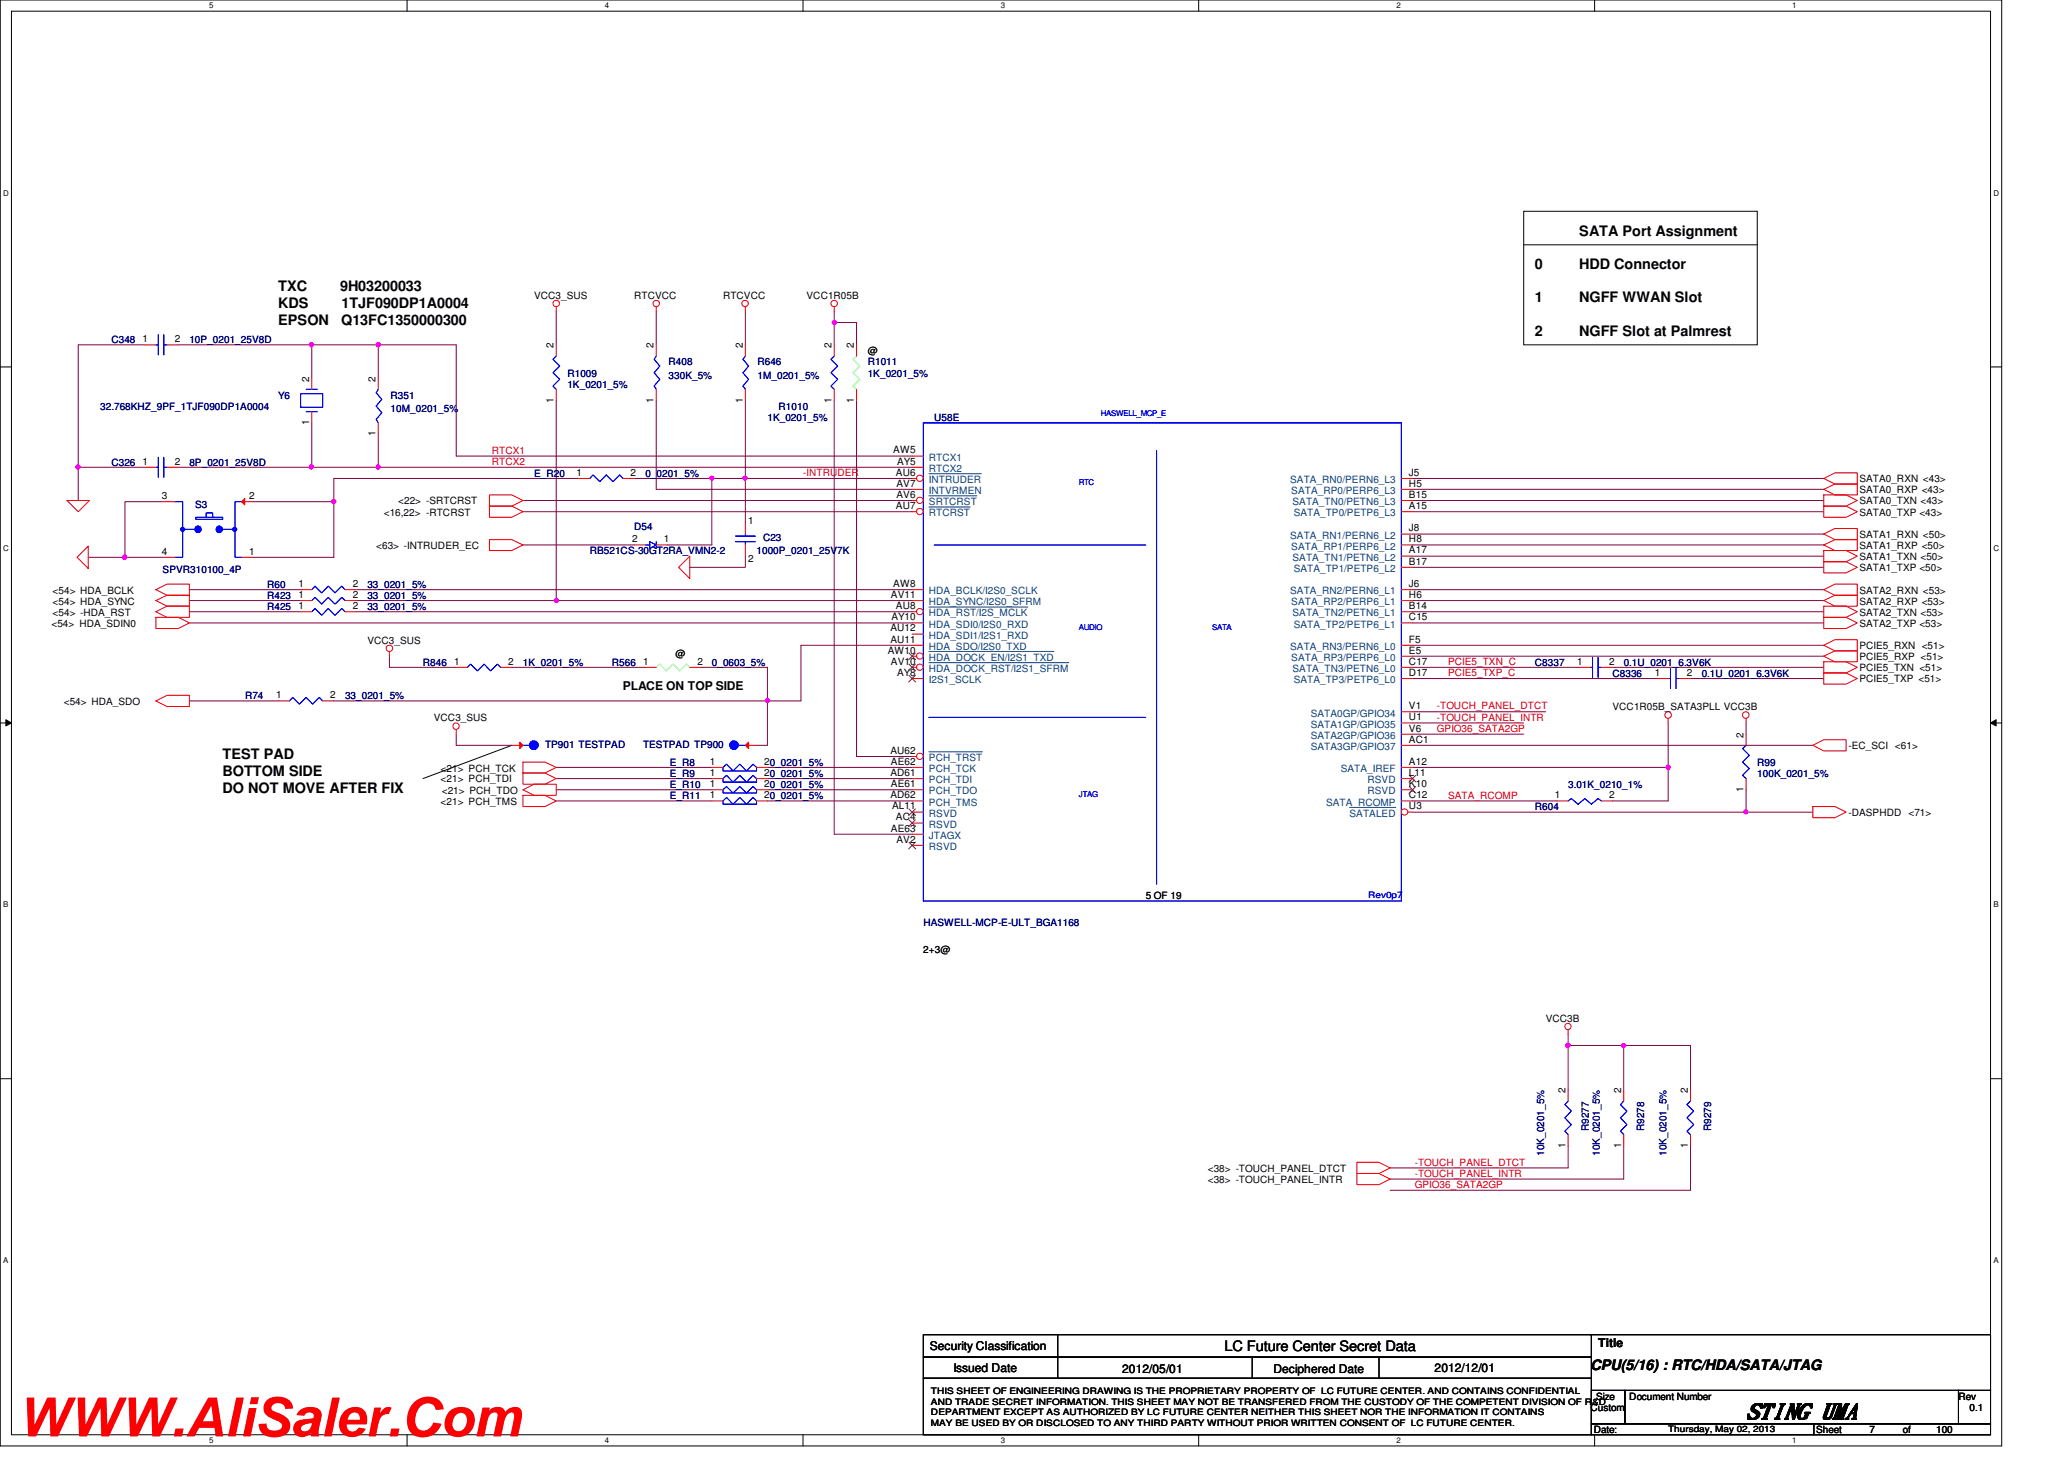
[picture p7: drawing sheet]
<svg xmlns="http://www.w3.org/2000/svg" width="297mm" height="210mm" viewBox="0 0 297 210" stroke-linecap="round" stroke-linejoin="round" font-family="sans-serif">
<defs><g id="words">
<text font-size="7.8" fill="#f00" x="2.5" y="206.6">WWW.AliSaler.Com</text>
<text font-size="3" x="251.4" y="204">STING UMA</text>
<g font-size="2.1">
<text x="227.3" y="33.9">SATA Port Assignment</text>
<text x="40" y="41.9">TXC</text>
<text x="48.9" y="41.9">9H03200033</text>
<text x="220.9" y="38.7">0</text>
<text x="227.3" y="38.7">HDD Connector</text>
<text x="40" y="44.4">KDS</text>
<text x="40" y="46.8">EPSON</text>
<text x="49.1" y="46.8">Q13FC1350000300</text>
<text x="49.2" y="44.4">1TJF090DP1A0004</text>
<text x="220.9" y="43.5">1</text>
<text x="227.3" y="43.5">NGFF WWAN Slot</text>
<text x="220.9" y="48.3">2</text>
<text x="227.3" y="48.3">NGFF Slot at Palmrest</text>
<text x="32" y="109.1">TEST PAD</text>
<text x="32" y="111.6">BOTTOM SIDE</text>
<text x="32" y="114">DO NOT MOVE AFTER FIX</text>
<text x="176.2" y="194.4">LC Future Center Secret Data</text>
<text x="228.9" y="197.1">CPU(5/16) : RTC/HDA/SATA/JTAG</text>
</g>
<g font-size="1.7">
<text x="89.7" y="99.2">PLACE ON TOP SIDE</text>
<text x="133.8" y="194.3">Security Classification</text>
<text x="137.2" y="197.3">Issued Date</text>
<text x="161.5" y="197.5">2012/05/01</text>
<text x="183.3" y="197.5">Deciphered Date</text>
<text x="206.5" y="197.3">2012/12/01</text>
<text x="230" y="193.8">Title</text>
</g>
<g font-size="1.4">
<text x="76.9" y="43">VCC3_SUS</text>
<text x="91.3" y="43">RTCVCC</text>
<text x="104.1" y="43">RTCVCC</text>
<text x="116.1" y="43">VCC1R05B</text>
<text x="20.5" y="49.2">1</text>
<text x="25.1" y="49.2">2</text>
<text x="79.7" y="50.1" transform="rotate(-90 79.7 50.1)">2</text>
<text x="94.1" y="50.1" transform="rotate(-90 94.1 50.1)">2</text>
<text x="106.9" y="50.1" transform="rotate(-90 106.9 50.1)">2</text>
<text x="119.7" y="50.1" transform="rotate(-90 119.7 50.1)">2</text>
<text x="122.9" y="50.1" transform="rotate(-90 122.9 50.1)">2</text>
<text x="124.9" y="51">@</text>
<text x="44.5" y="54.9" transform="rotate(-90 44.5 54.9)">2</text>
<text x="54.1" y="54.9" transform="rotate(-90 54.1 54.9)">2</text>
<text x="79.7" y="57.9" transform="rotate(-90 79.7 57.9)">1</text>
<text x="94.1" y="57.9" transform="rotate(-90 94.1 57.9)">1</text>
<text x="106.9" y="57.9" transform="rotate(-90 106.9 57.9)">1</text>
<text x="119.7" y="57.9" transform="rotate(-90 119.7 57.9)">1</text>
<text x="122.9" y="57.9" transform="rotate(-90 122.9 57.9)">1</text>
<text x="44.5" y="61.1" transform="rotate(-90 44.5 61.1)">1</text>
<text x="54.1" y="62.7" transform="rotate(-90 54.1 62.7)">1</text>
<text x="128.6" y="65.2">AW5</text>
<text x="20.5" y="66.8">1</text>
<text x="23.3" y="71.8">3</text>
<text x="25.1" y="66.8">2</text>
<text x="35.9" y="71.8">2</text>
<text x="83" y="68.5">1</text>
<text x="90.8" y="68.5">2</text>
<text x="128.9" y="68.5">AU6</text>
<text x="129" y="70">AV7</text>
<text x="129" y="71.6">AV6</text>
<text x="129.1" y="66.8">AY5</text>
<text x="202.8" y="70">H5</text>
<text x="202.8" y="71.6">B15</text>
<text x="202.8" y="68.5">J5</text>
<text x="267.6" y="69.4">SATA0_RXN &lt;43&gt;</text>
<text x="267.6" y="71">SATA0_RXP &lt;43&gt;</text>
<text x="55.2" y="74.2">&lt;16,22&gt; -RTCRST</text>
<text x="57.3" y="72.6">&lt;22&gt; -SRTCRST</text>
<text x="107.7" y="75.4">1</text>
<text x="128.9" y="73.2">AU7</text>
<text x="202.8" y="73.2">A15</text>
<text x="202.8" y="76.5">J8</text>
<text x="267.6" y="74.2">SATA0_TXP &lt;43&gt;</text>
<text x="267.6" y="72.6">SATA0_TXN &lt;43&gt;</text>
<text x="267.6" y="77.4">SATA1_RXN &lt;50&gt;</text>
<text x="23.3" y="79.8">4</text>
<text x="35.9" y="79.8">1</text>
<text x="54.1" y="79">&lt;63&gt; -INTRUDER_EC</text>
<text x="91" y="78">2</text>
<text x="95.5" y="78">1</text>
<text x="107.7" y="80.9">2</text>
<text x="202.8" y="78">H8</text>
<text x="202.8" y="79.6">A17</text>
<text x="202.8" y="81.2">B17</text>
<text x="267.6" y="82.2">SATA1_TXP &lt;50&gt;</text>
<text x="267.6" y="80.6">SATA1_TXN &lt;50&gt;</text>
<text x="267.6" y="79">SATA1_RXP &lt;50&gt;</text>
<text x="7.6" y="85.4">&lt;54&gt; HDA_BCLK</text>
<text x="7.6" y="87">&lt;54&gt; HDA_SYNC</text>
<text x="7.6" y="88.6">&lt;54&gt; -HDA_RST</text>
<text x="43" y="84.5">1</text>
<text x="43" y="86">1</text>
<text x="43" y="87.6">1</text>
<text x="50.8" y="84.5">2</text>
<text x="50.8" y="86">2</text>
<text x="50.8" y="87.6">2</text>
<text x="128.2" y="86">AV11</text>
<text x="128.3" y="89.2">AY10</text>
<text x="128.6" y="84.5">AW8</text>
<text x="128.9" y="87.6">AU8</text>
<text x="202.8" y="86">H6</text>
<text x="202.8" y="87.6">B14</text>
<text x="202.8" y="89.2">C15</text>
<text x="202.8" y="84.5">J6</text>
<text x="267.6" y="88.6">SATA2_TXN &lt;53&gt;</text>
<text x="267.6" y="85.4">SATA2_RXN &lt;53&gt;</text>
<text x="267.6" y="87">SATA2_RXP &lt;53&gt;</text>
<text x="7.4" y="90.2">&lt;54&gt; HDA_SDIN0</text>
<text x="52.9" y="92.6">VCC3_SUS</text>
<text x="65.4" y="95.6">1</text>
<text x="73.1" y="95.6">2</text>
<text x="92.5" y="95.6">1</text>
<text x="97.2" y="94.5">@</text>
<text x="100.4" y="95.6">2</text>
<text x="127.8" y="94">AW10</text>
<text x="128.1" y="92.5">AU11</text>
<text x="128.1" y="90.8">AU12</text>
<text x="128.2" y="95.6">AV10</text>
<text x="202.8" y="94">E5</text>
<text x="202.8" y="95.6">C17</text>
<text x="202.8" y="92.5">F5</text>
<text x="227" y="95.6">1</text>
<text x="231.6" y="95.6">2</text>
<text x="267.6" y="95">PCIE5_RXP &lt;51&gt;</text>
<text x="267.6" y="93.4">PCIE5_RXN &lt;51&gt;</text>
<text x="267.6" y="90.2">SATA2_TXP &lt;53&gt;</text>
<text x="9.2" y="101.4">&lt;54&gt; HDA_SDO</text>
<text x="39.7" y="100.5">1</text>
<text x="47.5" y="100.5">2</text>
<text x="129.1" y="97.2">AY8</text>
<text x="202.8" y="97.2">D17</text>
<text x="238.2" y="97.2">1</text>
<text x="242.8" y="97.2">2</text>
<text x="267.6" y="96.6">PCIE5_TXN &lt;51&gt;</text>
<text x="267.6" y="98.2">PCIE5_TXP &lt;51&gt;</text>
<text x="62.4" y="103.8">VCC3_SUS</text>
<text x="202.8" y="102">V1</text>
<text x="202.8" y="103.6">U1</text>
<text x="202.8" y="105.2">V6</text>
<text x="202.8" y="106.8">AC1</text>
<text x="232.1" y="102.2">VCC1R05B_SATA3PLL VCC3B</text>
<text x="250.9" y="106.1" transform="rotate(-90 250.9 106.1)">2</text>
<text x="266" y="107.8">-EC_SCI &lt;61&gt;</text>
<text x="63.4" y="111">&lt;21&gt; PCH_TCK</text>
<text x="63.4" y="112.6">&lt;21&gt; PCH_TDI</text>
<text x="102.1" y="110">1</text>
<text x="102.1" y="111.6">1</text>
<text x="102.1" y="113.2">1</text>
<text x="110" y="110">20_0201_5%</text>
<text x="110" y="111.6">20_0201_5%</text>
<text x="110" y="113.2">20_0201_5%</text>
<text x="128.1" y="108.5">AU62</text>
<text x="128.1" y="111.6">AD61</text>
<text x="128.2" y="110">AE62</text>
<text x="128.2" y="113.2">AE61</text>
<text x="202.8" y="110">A12</text>
<text x="202.8" y="113.2">K10</text>
<text x="202.8" y="111.6">L11</text>
<text x="250.9" y="113.9" transform="rotate(-90 250.9 113.9)">1</text>
<text x="63.4" y="115.8">&lt;21&gt; PCH_TMS</text>
<text x="63.6" y="114.2">&lt;21&gt; PCH_TDO</text>
<text x="102.1" y="114.9">1</text>
<text x="110" y="114.9">20_0201_5%</text>
<text x="128.1" y="114.9">AD62</text>
<text x="128.2" y="119.6">AE63</text>
<text x="128.4" y="116.5">AL11</text>
<text x="128.9" y="118">AC4</text>
<text x="202.8" y="114.9">C12</text>
<text x="202.8" y="116.5">U3</text>
<text x="223.8" y="114.9">1</text>
<text x="231.6" y="114.9">2</text>
<text x="266" y="117.4">-DASPHDD</text>
<text x="274.7" y="117.4">&lt;71&gt;</text>
<text x="129" y="121.2">AV2</text>
<text x="164.9" y="129.4">5 OF 19</text>
<text x="132.9" y="137.1">2+3@</text>
<text x="222.5" y="147">VCC3B</text>
<text x="225.3" y="157.3" transform="rotate(-90 225.3 157.3)">2</text>
<text x="233.3" y="157.3" transform="rotate(-90 233.3 157.3)">2</text>
<text x="242.9" y="157.3" transform="rotate(-90 242.9 157.3)">2</text>
<text x="225.3" y="165.1" transform="rotate(-90 225.3 165.1)">1</text>
<text x="233.3" y="165.1" transform="rotate(-90 233.3 165.1)">1</text>
<text x="242.9" y="165.1" transform="rotate(-90 242.9 165.1)">1</text>
<text x="173.8" y="168.6">&lt;38&gt; -TOUCH_PANEL_DTCT</text>
<text x="173.8" y="170.2">&lt;38&gt; -TOUCH_PANEL_INTR</text>
<text x="228.9" y="203">Custom</text>
<text x="229.7" y="201.4">Size</text>
<text x="234.5" y="201.4">Document Number</text>
<text x="281.9" y="201.4">Rev</text>
<text x="283.5" y="203">0.1</text>
<text x="229.4" y="206.2">Date:</text>
<text x="261.4" y="206.2">Sheet</text>
<text x="269" y="206.2">7</text>
<text x="273.9" y="206.2">of</text>
<text x="278.6" y="206.2">100</text>
</g>
<g font-size="1.4" fill="#000080">
<text x="16" y="49.4">C348</text>
<text x="27.3" y="49.4">10P_0201_25V8D</text>
<text x="96.2" y="52.6">R408</text>
<text x="109" y="52.6">R646</text>
<text x="124.9" y="52.6">R1011</text>
<text x="14.4" y="59">32.768KHZ_9PF_1TJF090DP1A0004</text>
<text x="40" y="57.4">Y6</text>
<text x="56.2" y="57.4">R351</text>
<text x="56.2" y="59.3">10M_0201_5%</text>
<text x="81.7" y="54.2">R1009</text>
<text x="81.7" y="55.8">1K_0201_5%</text>
<text x="96.2" y="54.5">330K_5%</text>
<text x="109" y="54.5">1M_0201_5%</text>
<text x="112.1" y="59">R1010</text>
<text x="124.9" y="54.2">1K_0201_5%</text>
<text x="110.4" y="60.6">1K_0201_5%</text>
<text x="134.4" y="60.6">U58E</text>
<text x="16" y="67">C326</text>
<text x="27.3" y="67">8P_0201_25V8D</text>
<text x="76.9" y="68.6">E_R20</text>
<text x="92.9" y="68.6">0_0201_5%</text>
<text x="28.1" y="73.1">S3</text>
<text x="91.3" y="76.2">D54</text>
<text x="109.8" y="77.9">C23</text>
<text x="23.4" y="82.5">SPVR310100_4P</text>
<text x="84.9" y="79.8">RB521CS-30GT2RA_VMN2-2</text>
<text x="108.9" y="79.8">1000P_0201_25V7K</text>
<text x="38.4" y="84.6">R60</text>
<text x="38.4" y="86.2">R423</text>
<text x="38.4" y="87.8">R425</text>
<text x="52.9" y="84.6">33_0201_5%</text>
<text x="52.9" y="86.2">33_0201_5%</text>
<text x="52.9" y="87.8">33_0201_5%</text>
<text x="60.9" y="95.8">R846</text>
<text x="75.3" y="95.8">1K_0201_5%</text>
<text x="88" y="95.8">R566</text>
<text x="102.4" y="95.8">0_0603_5%</text>
<text x="220.9" y="95.8">C8337</text>
<text x="233.7" y="95.8">0.1U_0201_6.3V6K</text>
<text x="35.3" y="100.6">R74</text>
<text x="49.7" y="100.6">33_0201_5%</text>
<text x="232.1" y="97.4">C8336</text>
<text x="244.9" y="97.4">0.1U_0201_6.3V6K</text>
<text x="78.4" y="107.6">TP901 TESTPAD</text>
<text x="92.5" y="107.6">TESTPAD TP900</text>
<text x="96.4" y="110.2">E_R8</text>
<text x="96.4" y="111.8">E_R9</text>
<text x="96.4" y="113.4">E_R10</text>
<text x="225.7" y="113.4">3.01K_0210_1%</text>
<text x="252.9" y="110.2">R99</text>
<text x="252.9" y="111.8">100K_0201_5%</text>
<text x="96.4" y="115">E_R11</text>
<text x="220.9" y="116.6">R604</text>
<text x="132.9" y="133.2">HASWELL-MCP-E-ULT_BGA1168</text>
<text x="222.2" y="166.3" transform="rotate(-90 222.2 166.3)">10K_0201_5%</text>
<text x="228.6" y="162.7" transform="rotate(-90 228.6 162.7)">R9277</text>
<text x="230.2" y="166.3" transform="rotate(-90 230.2 166.3)">10K_0201_5%</text>
<text x="236.6" y="162.7" transform="rotate(-90 236.6 162.7)">R9278</text>
<text x="239.8" y="166.3" transform="rotate(-90 239.8 166.3)">10K_0201_5%</text>
<text x="246.2" y="162.7" transform="rotate(-90 246.2 162.7)">R9279</text>
</g>
<g font-size="1.4" fill="#f00">
<text x="70.8" y="65.3">RTCX1</text>
<text x="70.8" y="66.9">RTCX2</text>
<text x="115.6" y="68.5">-INTRUDER</text>
<text x="208.4" y="95.7">PCIE5_TXN_C</text>
<text x="208.4" y="97.3">PCIE5_TXP_C</text>
<text x="206.8" y="102.1">-TOUCH_PANEL_DTCT</text>
<text x="206.8" y="103.7">-TOUCH_PANEL_INTR</text>
<text x="206.8" y="105.3">GPIO36_SATA2GP</text>
<text x="208.4" y="114.9">SATA_RCOMP</text>
<text x="203.6" y="167.7">-TOUCH_PANEL_DTCT</text>
<text x="203.6" y="169.3">-TOUCH_PANEL_INTR</text>
<text x="203.6" y="170.9">GPIO36_SATA2GP</text>
</g>
<g font-size="1.4" fill="#004080">
<text x="133.7" y="71.1">INTVRMEN</text>
<text x="133.7" y="66.3">RTCX1</text>
<text x="133.7" y="69.5">INTRUDER</text>
<text x="133.7" y="67.9">RTCX2</text>
<text x="185.7" y="69.5">SATA_RN0/PERN6_L3</text>
<text x="185.8" y="71.1">SATA_RP0/PERP6_L3</text>
<text x="133.7" y="72.7">SRTCRST</text>
<text x="133.7" y="74.3">RTCRST</text>
<text x="185.7" y="77.5">SATA_RN1/PERN6_L2</text>
<text x="186" y="72.7">SATA_TN0/PETN6_L3</text>
<text x="186.2" y="74.3">SATA_TP0/PETP6_L3</text>
<text x="185.8" y="79.1">SATA_RP1/PERP6_L2</text>
<text x="186" y="80.7">SATA_TN1/PETN6_L2</text>
<text x="186.2" y="82.3">SATA_TP1/PETP6_L2</text>
<text x="133.7" y="85.5">HDA_BCLK/I2S0_SCLK</text>
<text x="133.7" y="87.1">HDA_SYNC/I2S0_SFRM</text>
<text x="133.7" y="88.7">HDA_RST/I2S_MCLK</text>
<text x="185.7" y="85.5">SATA_RN2/PERN6_L1</text>
<text x="185.8" y="87.1">SATA_RP2/PERP6_L1</text>
<text x="186" y="88.7">SATA_TN2/PETN6_L1</text>
<text x="133.7" y="90.3">HDA_SDI0/I2S0_RXD</text>
<text x="133.7" y="93.5">HDA_SDO/I2S0_TXD</text>
<text x="133.7" y="91.9">HDA_SDI1/I2S1_RXD</text>
<text x="133.7" y="95.1">HDA_DOCK_EN/I2S1_TXD</text>
<text x="185.7" y="93.5">SATA_RN3/PERN6_L0</text>
<text x="185.8" y="95.1">SATA_RP3/PERP6_L0</text>
<text x="186.2" y="90.3">SATA_TP2/PETP6_L1</text>
<text x="133.7" y="98.3">I2S1_SCLK</text>
<text x="133.7" y="96.7">HDA_DOCK_RST/I2S1_SFRM</text>
<text x="186" y="96.7">SATA_TN3/PETN6_L0</text>
<text x="186.2" y="98.3">SATA_TP3/PETP6_L0</text>
<text x="188.6" y="103.1">SATA0GP/GPIO34</text>
<text x="188.6" y="104.7">SATA1GP/GPIO35</text>
<text x="188.6" y="106.3">SATA2GP/GPIO36</text>
<text x="188.6" y="107.9">SATA3GP/GPIO37</text>
<text x="133.7" y="109.5">PCH_TRST</text>
<text x="133.7" y="111.1">PCH_TCK</text>
<text x="133.7" y="112.7">PCH_TDI</text>
<text x="193" y="111.1">SATA_IREF</text>
<text x="196.8" y="112.7">RSVD</text>
<text x="133.7" y="117.5">RSVD</text>
<text x="133.7" y="119.1">RSVD</text>
<text x="133.7" y="114.3">PCH_TDO</text>
<text x="133.7" y="115.9">PCH_TMS</text>
<text x="190.8" y="115.9">SATA_RCOMP</text>
<text x="194.2" y="117.5">SATALED</text>
<text x="196.8" y="114.3">RSVD</text>
<text x="133.7" y="120.7">JTAGX</text>
<text x="133.7" y="122.3">RSVD</text>
</g>
<text font-size="1.3" fill="#00f" x="196.9" y="129.2">Rev0p7</text>
<g font-size="1.3">
<text x="134" y="200.6">THIS SHEET OF ENGINEERING DRAWING IS THE PROPRIETARY PROPERTY OF LC FUTURE CENTER. AND CONTAINS CONFIDENTIAL</text>
<text x="134" y="202.1">AND TRADE SECRET INFORMATION. THIS SHEET MAY NOT BE TRANSFERED FROM THE CUSTODY OF THE COMPETENT DIVISION OF R&amp;D</text>
<text x="134" y="203.6">DEPARTMENT EXCEPT AS AUTHORIZED BY LC FUTURE CENTER NEITHER THIS SHEET NOR THE INFORMATION IT CONTAINS</text>
<text x="134" y="205.1">MAY BE USED BY OR DISCLOSED TO ANY THIRD PARTY WITHOUT PRIOR WRITTEN CONSENT OF LC FUTURE CENTER.</text>
<text x="240.1" y="206">Thursday, May 02, 2013</text>
</g>
<g font-size="1.1">
<text x="30.1" y="1.1">5</text>
<text x="87" y="1.1">4</text>
<text x="144" y="1.1">3</text>
<text x="201" y="1.1">2</text>
<text x="257.9" y="1.1">1</text>
<text x=".5" y="28.2">D</text>
<text x="286.9" y="28.2">D</text>
<text x=".5" y="79.3">C</text>
<text x="286.9" y="79.3">C</text>
<text x=".5" y="130.6">B</text>
<text x="286.9" y="130.6">B</text>
<text x=".5" y="181.7">A</text>
<text x="286.9" y="181.7">A</text>
<text x="30.1" y="207.6">5</text>
<text x="87" y="207.6">4</text>
<text x="144" y="207.6">3</text>
<text x="201" y="207.6">2</text>
<text x="257.9" y="207.6">1</text>
</g>
<g font-size="1.1" fill="#00f">
<text x="158.4" y="59.9">HASWELL_MCP_E</text>
<text x="155.3" y="69.8">RTC</text>
<text x="155.3" y="90.6">AUDIO</text>
<text x="174.5" y="90.6">SATA</text>
<text x="155.3" y="114.6">JTAG</text>
</g>
</g></defs>
<path d="M0 0h288.1v208h-288.1zM1.6 1.6h284.9v204.8h-284.9z" fill="none" stroke="#000" stroke-width=".14"/>
<g fill="#fff">
<path d="M30.1 .2h.6v1.2h-.6z"/>
<path d="M30.1 206.6h.6v1.2h-.6z"/>
</g>
<path d="M58.6 0v1.6M58.6 206.4v1.6" fill="none" stroke="#000" stroke-width=".14"/>
<g fill="#fff">
<path d="M87 .2h.6v1.2h-.6z"/>
<path d="M87 206.6h.6v1.2h-.6z"/>
</g>
<path d="M115.6 0v1.6M115.6 206.4v1.6" fill="none" stroke="#000" stroke-width=".14"/>
<g fill="#fff">
<path d="M144 .2h.6v1.2h-.6z"/>
<path d="M144 206.6h.6v1.2h-.6z"/>
</g>
<path d="M172.5 0v1.6M172.5 206.4v1.6" fill="none" stroke="#000" stroke-width=".14"/>
<g fill="#fff">
<path d="M201 .2h.5v1.2h-.5z"/>
<path d="M201 206.6h.5v1.2h-.5z"/>
</g>
<path d="M229.5 0v1.6M229.5 206.4v1.6" fill="none" stroke="#000" stroke-width=".14"/>
<g fill="#fff">
<path d="M257.9 .2h.6v1.2h-.6z"/>
<path d="M257.9 206.6h.6v1.2h-.6z"/>
<path d="M.5 27.2h.7v1.2h-.7z"/>
<path d="M286.9 27.2h.8v1.2h-.8z"/>
<path d="M.5 78.4h.7v1.1h-.7z"/>
<path d="M286.9 78.4h.8v1.1h-.8z"/>
</g>
<path d="M0 52.8h1.6M286.5 52.8h1.6" fill="none" stroke="#000" stroke-width=".14"/>
<g fill="#fff">
<path d="M.5 129.6h.7v1.2h-.7z"/>
<path d="M286.9 129.6h.7v1.2h-.7z"/>
</g>
<path d="M0 104h1.6M.8 103.5l.8 .5-.8 .4zM286.5 104h1.6M286.5 104l.8-.5v.9z" fill="none" stroke="#000" stroke-width=".14"/>
<path d="M.8 103.5l.8 .5-.8 .4zM286.5 104l.8-.5v.9z" fill="#000"/>
<g fill="#fff">
<path d="M.5 180.8h.7v1.1h-.7z"/>
<path d="M286.9 180.8h.7v1.1h-.7z"/>
</g>
<path d="M219.3 30.4h33.6v19.2h-33.6zM219.3 35.2h33.6M73.7 107.2l-12.8 4.8M0 155.2h1.6M286.5 155.2h1.6" fill="none" stroke="#000" stroke-width=".14"/>
<path d="M203.3 73.6h59.2M203.3 72h59.2M203.3 70.4h59.2M203.3 68.8h59.2M232.1 115.2h8M251.3 116.8h9.6M251.3 104v1.6" fill="none" stroke="#800040" stroke-width=".14"/>
<circle cx="251.2" cy="116.8" r=".3" fill="#f0f"/>
<circle cx="251.2" cy="116.8" r=".3" fill="none" stroke="#f0f" stroke-width=".14"/>
<path d="M203.3 110.4h36.8v4.8M203.3 115.2h20.8M251.3 113.6v3.2h-48" fill="none" stroke="#800040" stroke-width=".14"/>
<circle cx="240.1" cy="110.4" r=".3" fill="#f0f"/>
<circle cx="240.1" cy="110.4" r=".3" fill="none" stroke="#f0f" stroke-width=".14"/>
<path d="M44.9 49.6v4.8M27.3 84.8h16M240.1 104v6.4" fill="none" stroke="#800040" stroke-width=".14"/>
<circle cx="44.8" cy="49.6" r=".31" fill="#f0f"/>
<circle cx="44.8" cy="49.6" r=".31" fill="none" stroke="#f0f" stroke-width=".14"/>
<path d="M44.9 49.6h9.5v4.8M27.3 86.4h16" fill="none" stroke="#800040" stroke-width=".14"/>
<circle cx="54.4" cy="49.6" r=".31" fill="#f0f"/>
<circle cx="54.4" cy="49.6" r=".31" fill="none" stroke="#f0f" stroke-width=".14"/>
<path d="M11.3 49.6h9.6M11.3 67.2h9.6M44.9 67.2h9.5M27.3 89.6h104M27.3 88h16" fill="none" stroke="#800040" stroke-width=".14"/>
<circle cx="44.8" cy="67.2" r=".3" fill="#f0f"/>
<circle cx="44.8" cy="67.2" r=".3" fill="none" stroke="#f0f" stroke-width=".14"/>
<path d="M25.7 49.6h19.2M54.4 49.6h11.3M65.7 65.6h65.6M75.3 73.6h56M75.3 72h56M110.4 100.8h4.9" fill="none" stroke="#800040" stroke-width=".14"/>
<circle cx="110.4" cy="100.8" r=".3" fill="#f0f"/>
<circle cx="110.4" cy="100.8" r=".3" fill="none" stroke="#f0f" stroke-width=".14"/>
<path d="M94.4 44.8v4.8M107.3 44.8v4.8M48 72.2v8M107.3 68.8h24M56 94.4v1.6h9.7M73.7 96h19.2M27.3 100.8h12.7" fill="none" stroke="#800040" stroke-width=".14"/>
<circle cx="107.2" cy="68.8" r=".3" fill="#f0f"/>
<circle cx="107.2" cy="68.8" r=".3" fill="none" stroke="#f0f" stroke-width=".14"/>
<path d="M94.4 57.6v12.8h36.9M54.4 67.2h76.9M110.4 100.8v6.4h-1.5" fill="none" stroke="#800040" stroke-width=".14"/>
<circle cx="54.4" cy="67.2" r=".3" fill="#f0f"/>
<circle cx="54.4" cy="67.2" r=".3" fill="none" stroke="#f0f" stroke-width=".14"/>
<path d="M11.3 49.6v22.4M65.7 49.6v16M80 44.8v4.8M51.3 88h80M80 86.4h51.3M65.7 105.6v1.6" fill="none" stroke="#800040" stroke-width=".14"/>
<circle cx="11.2" cy="67.2" r=".3" fill="#f0f"/>
<circle cx="11.2" cy="67.2" r=".3" fill="none" stroke="#f0f" stroke-width=".14"/>
<path d="M80 57.6v28.8M107.3 57.6v11.2M44.9 60.8v6.4h-19.2M54.4 62.4v4.8M51.3 84.8h80M100.9 96h9.5v4.8" fill="none" stroke="#800040" stroke-width=".14"/>
<circle cx="80" cy="86.4" r=".3" fill="#f0f"/>
<circle cx="80" cy="86.4" r=".3" fill="none" stroke="#f0f" stroke-width=".14"/>
<g fill="none" stroke="#800040" stroke-width=".14">
<path d="M36.4 72.2h11.6M203.3 78.4h59.2M203.3 76.8h59.2M51.3 86.4h28.7M131.3 92.8h-16v8M203.3 81.6h59.2M203.3 80h59.2M203.3 94.4h59.2M203.3 92.8h59.2M203.3 97.6h35.2M203.3 96h24M232.1 96h30.4"/>
<path d="M243.3 97.6h19.2M48 100.8h62.4M65.7 107.2h8"/>
</g>
<circle cx="48" cy="72.2" r=".31" fill="#f0f"/>
<circle cx="48" cy="72.2" r=".31" fill="none" stroke="#f0f" stroke-width=".14"/>
<path d="M23.6 72.2h-5.6v8M48 68.8v3.4M36.4 80.2h11.6M203.3 84.8h59.2M203.3 86.4h59.2M203.3 88h59.2M203.3 89.6h59.2M203.3 107.2h57.6" fill="none" stroke="#800040" stroke-width=".14"/>
<circle cx="17.9" cy="80.2" r=".31" fill="#f0f"/>
<circle cx="17.9" cy="80.2" r=".31" fill="none" stroke="#f0f" stroke-width=".14"/>
<path d="M120.1 57.6v62.4M120.1 44.8v1.6h3.2M123.3 57.6v51.2M12.7 80.2h10.9M80 113.6h22.4M80 112h22.4M80 110.4h22.4M80 115.2h22.4M110.4 110.4h20.9M110.4 112h20.9M110.4 113.6h20.9M110.4 115.2h20.9" fill="none" stroke="#800040" stroke-width=".14"/>
<circle cx="120.1" cy="46.4" r=".3" fill="#f0f"/>
<circle cx="120.1" cy="46.4" r=".3" fill="none" stroke="#f0f" stroke-width=".14"/>
<path d="M120.1 46.4v3.2M123.3 46.4v3.2M91.3 68.8h11.1M123.3 108.8h8M120.1 120h11.2" fill="none" stroke="#800040" stroke-width=".14"/>
<circle cx="102.4" cy="68.8" r=".3" fill="#f0f"/>
<circle cx="102.4" cy="68.8" r=".3" fill="none" stroke="#f0f" stroke-width=".14"/>
<path d="M48 68.8h35.3M107.3 68.8v6.4M107.3 80v1.6h-8M203.3 102.4h19.2M203.3 104h16M203.3 105.6h16M225.7 148.8v1.6h8M225.7 164.8v3.2h-25.6M233.7 164.8v4.8h-33.6M243.3 164.8v6.4h-43.2" fill="none" stroke="#800040" stroke-width=".14"/>
<circle cx="225.7" cy="150.4" r=".31" fill="#f0f"/>
<circle cx="225.7" cy="150.4" r=".31" fill="none" stroke="#f0f" stroke-width=".14"/>
<circle cx="233.7" cy="150.4" r=".31" fill="#f0f"/>
<circle cx="233.7" cy="150.4" r=".31" fill="none" stroke="#f0f" stroke-width=".14"/>
<path d="M75.3 78.4h16M107.3 68.8h-4.9v9.6h-6.3M225.7 150.4v6.4M233.7 156.8v-6.4h9.6v6.4" fill="none" stroke="#800040" stroke-width=".14"/>
<g fill="none" stroke="#f00" stroke-width=".14">
<path d="M44.9 59.2v1.6M44.9 54.4v1.6M80 44.2v.6M80 56v1.6M80 49.6v1.6M94.4 44.2v.6M107.3 44.2v.6M107.3 56v1.6M107.3 49.6v1.6M120.1 44.2v.6M9.6 72h3.3l-1.6 1.6zM70.4 72.8h3.3l1.6 .8-1.6 .8h-3.3z"/>
<path d="M70.4 71.2h3.3l1.6 .8-1.6 .8h-3.3zM70.4 77.6h3.3l1.6 .8-1.6 .8h-3.3zM91.3 78.4h1.6M94.4 78.4h1.7M262.5 72.8h3.2l1.6 .8-1.6 .8h-3.2zM262.5 71.2h3.2l1.6 .8-1.6 .8h-3.2zM262.5 68.8l1.6-.8h3.2v1.6h-3.2zM262.5 70.4l1.6-.8h3.2v1.6h-3.2zM262.5 79.2h3.2l1.6 .8-1.6 .8h-3.2zM262.5 76.8l1.6-.8h3.2v1.6h-3.2zM262.5 78.4l1.6-.8h3.2v1.6h-3.2zM11.1 80.2l1.6-1.6v3.2z"/>
<path d="M22.4 84.8l1.6-.8h3.3v1.6h-3.3zM22.4 86.4l1.6-.8h3.3v1.6h-3.3zM22.4 88l1.6-.8h3.3v1.6h-3.3zM22.4 88.8h3.3l1.6 .8-1.6 .8h-3.3zM43.3 84.8h1.6M49.7 84.8h1.6M56 93.8v.6M92.9 96h1.5M97.7 81.6l1.6-1.6v3.2zM99.3 96h1.6M262.5 80.8h3.2l1.6 .8-1.6 .8h-3.2zM262.5 94.4l1.6-.8h3.2v1.6h-3.2z"/>
<path d="M262.5 92.8l1.6-.8h3.2v1.6h-3.2zM262.5 95.2h3.2l1.6 .8-1.6 .8h-3.2zM262.5 96.8h3.2l1.6 .8-1.6 .8h-3.2zM262.5 88.8h3.2l1.6 .8-1.6 .8h-3.2zM262.5 87.2h3.2l1.6 .8-1.6 .8h-3.2zM262.5 84.8l1.6-.8h3.2v1.6h-3.2zM262.5 86.4l1.6-.8h3.2v1.6h-3.2zM22.4 100.8l1.6-.8h3.3v1.6h-3.3zM40 100.8h1.7M46.4 100.8h1.6M65.7 105v.6M75.3 113.6l1.6-.8h3.1v1.6h-3.1z"/>
<path d="M75.3 109.6h3.1l1.6 .8-1.6 .8h-3.1zM75.3 114.4h3.1l1.6 .8-1.6 .8h-3.1zM75.3 111.2h3.1l1.6 .8-1.6 .8h-3.1zM240.1 103.4v.6M251.3 103.4v.6M260.9 116h3.2l1.6 .8-1.6 .8h-3.2zM260.9 107.2l1.6-.8h3.2v1.6h-3.2zM225.7 148.2v.6M225.7 156.8v1.6M243.3 156.8v1.6M195.3 167.2h3.2l1.6 .8-1.6 .8h-3.2zM195.3 168.8h3.2l1.6 .8-1.6 .8h-3.2z"/>
<path d="M225.7 163.2v1.6M243.3 163.2v1.6"/>
<circle cx="80.1" cy="43.7" r=".46"/>
<circle cx="94.4" cy="43.7" r=".46"/>
<circle cx="107.2" cy="43.7" r=".46"/>
<circle cx="120.1" cy="43.7" r=".46"/>
<circle cx="56" cy="93.3" r=".46"/>
<circle cx="65.6" cy="104.5" r=".46"/>
<circle cx="240.1" cy="102.9" r=".47"/>
<circle cx="251.2" cy="102.9" r=".47"/>
<circle cx="225.6" cy="147.7" r=".45"/>
</g>
<path d="M132.9 192h96.1v3.2h-96.1zM132.9 195.2h96.1v3.1h-96.1zM132.9 198.3h96.1v8.1h-96.1zM152.2 192v6.3M180.2 195.2v3.1M198.5 195.2v3.1M228.9 192h57.6v8M229 200h4.8v4.9h-4.8zM229 204.9h32v1.5h-32zM233.8 200h48.1v4.9h-48.1zM261 204.9h25.5v1.5h-25.5zM281.9 200h4.6v4.9h-4.6z" fill="none" stroke="#000" stroke-width=".14"/>
<path d="M43.3 56.6h3.1v2h-3.1zM44.1 59.2h1.6M44.1 56h1.6M80 51.2l-.4 .5 1 1-1 .9 1 1-1 .9 .4 .5M107.3 51.2l-.4 .5 .8 1-.8 .9 .8 1-.8 .9 .4 .5M92.9 78.4h.6M93.5 77.9l.9 .5-.9 .5zM94.4 77.9v1M44.9 84.8l.4-.5 1 1 .9-1 1 1 1-1 .5 .5M41.7 100.8l.4-.5 1 1 1-1 .9 1 1-1 .4 .5M225.7 158.4l-.5 .5 .9 1-.9 .9 .9 1-.9 .9 .5 .5M243.3 158.4l-.5 .5 1 1-1 .9 1 1-1 .9 .5 .5" fill="none" stroke="#00f" stroke-width=".14"/>
<path d="M94.4 96l.5-.5 1 1 1-1 .9 1 1-1 .5 .5" fill="none" stroke="#80ff80" stroke-width=".14"/>
<circle cx="105.6" cy="107.2" r=".62" fill="#00f"/>
<g fill="none" stroke="#00f" stroke-width=".14">
<path d="M106.3 107.2h1"/>
<circle cx="105.6" cy="107.2" r=".62"/>
</g>
<circle cx="105.6" cy="107.2" r=".62" fill="#00f"/>
<g fill="none" stroke="#00f" stroke-width=".14">
<path d="M106.3 107.2h1"/>
<circle cx="105.6" cy="107.2" r=".62"/>
</g>
<path d="M107.3 107.2l.4-.4v.9z" fill="#f00"/>
<g fill="none" stroke="#f00" stroke-width=".14">
<path d="M94.4 56v1.6M94.4 49.6v1.6M120.1 56v1.6M120.1 49.6v1.6M20.9 67.2h1.5M24 67.2h1.7M43.3 86.4h1.6M49.7 86.4h1.6M102.4 110.4h1.7M107.3 107.2l.4-.4v.9zM107.3 107.2h1.6M108.9 110.4h1.5"/>
<path d="M224.1 115.2h1.6M230.5 115.2h1.6"/>
</g>
<path d="M94.4 51.2l-.3 .5 .8 1-.8 .9 .8 1-.8 .9 .3 .5M120.1 51.2l-.5 .5 1 1-1 .9 1 1-1 .9 .5 .5M22.4 67.2h.4M22.8 65.8v2.9M23.6 67.2h.4M23.6 65.8v2.9M44.9 86.4l.4-.5 1 1 .9-1 1 1 1-1 .5 .5M104.1 110.4l.5-.5 .9 1 1-1 .9 1 1-1 .5 .5v.5h-4.8zM230.5 115.2l-.5-.3-1 .8-.9-.8-1 .8-1-.8-.4 .3" fill="none" stroke="#00f" stroke-width=".14"/>
<circle cx="26.3" cy="76.2" r=".3" fill="#00f"/>
<circle cx="26.3" cy="76.2" r=".3" fill="none" stroke="#00f" stroke-width=".14"/>
<circle cx="28.5" cy="76.2" r=".46" fill="#00f"/>
<circle cx="28.5" cy="76.2" r=".46" fill="none" stroke="#00f" stroke-width=".14"/>
<circle cx="31.5" cy="76.2" r=".46" fill="#00f"/>
<circle cx="31.5" cy="76.2" r=".46" fill="none" stroke="#00f" stroke-width=".14"/>
<circle cx="33.8" cy="76.2" r=".3" fill="#00f"/>
<g fill="none" stroke="#00f" stroke-width=".14">
<path d="M25.2 72.2h1.1v3.7M26.3 76.5v3.7h-1.1M26.6 76.2h1.6M28.2 74.4h3.8v.3h-3.8zM29.7 74.4v-.6h.9v.6M32 76.2h1.5M33.8 76.5v3.7h1M34.8 72.2h-1v3.7"/>
<circle cx="33.8" cy="76.2" r=".3"/>
</g>
<circle cx="26.3" cy="76.2" r=".3" fill="#00f"/>
<circle cx="26.3" cy="76.2" r=".3" fill="none" stroke="#00f" stroke-width=".14"/>
<circle cx="28.5" cy="76.2" r=".46" fill="#00f"/>
<circle cx="28.5" cy="76.2" r=".46" fill="none" stroke="#00f" stroke-width=".14"/>
<circle cx="31.5" cy="76.2" r=".46" fill="#00f"/>
<circle cx="31.5" cy="76.2" r=".46" fill="none" stroke="#00f" stroke-width=".14"/>
<circle cx="33.8" cy="76.2" r=".3" fill="#00f"/>
<g fill="none" stroke="#00f" stroke-width=".14">
<path d="M25.2 72.2h1.1v3.7M26.3 76.5v3.7h-1.1M26.6 76.2h1.6M28.2 74.4h3.8v.3h-3.8zM29.7 74.4v-.6h.9v.6M32 76.2h1.5M33.8 76.5v3.7h1M34.8 72.2h-1v3.7"/>
<circle cx="33.8" cy="76.2" r=".3"/>
</g>
<path d="M34.8 72.2l.4-.5v.9z" fill="#f00"/>
<path d="M23.6 72.2h1.6M34.8 72.2l.4-.5v.9zM34.8 72.2h1.6M131.3 70.4h1.6M23.6 80.2h1.6M34.8 80.2h1.6M102.4 112h1.7M108.9 112h1.5" fill="none" stroke="#f00" stroke-width=".14"/>
<path d="M132.9 60.8h68.8v68.8h-68.8zM134.4 78.4h30.5M166.5 64.8v62.4M104.1 112l.5-.5 .9 1 1-1 .9 1 1-1 .5 .5v.5h-4.8zM133.7 103.2h31.2" fill="none" stroke="#00f" stroke-width=".14"/>
<circle cx="132.4" cy="72" r=".46" fill="#fff"/>
<g fill="none" stroke="#f00" stroke-width=".14">
<path d="M131.3 72h.6"/>
<circle cx="132.4" cy="72" r=".46"/>
</g>
<path d="M133.7 71.3h6.9" fill="none" stroke="#004080" stroke-width=".14"/>
<circle cx="132.4" cy="73.6" r=".46" fill="#fff"/>
<g fill="none" stroke="#f00" stroke-width=".14">
<path d="M131.3 73.6h.6M131.3 65.6h1.6M201.7 68.8h1.6M201.7 70.4h1.6M201.7 72h1.6M201.7 73.6h1.6M201.7 78.4h1.6M201.7 76.8h1.6M201.7 80h1.6M201.7 81.6h1.6M201.7 86.4h1.6M201.7 84.8h1.6"/>
<path d="M201.7 88h1.6M201.7 89.6h1.6M201.7 92.8h1.6M201.7 94.4h1.6M201.7 96h1.6M201.7 97.6h1.6M201.7 102.4h1.6M201.7 104h1.6M201.7 105.6h1.6M201.7 107.2h1.6M201.7 110.4h1.6M201.7 115.2h1.6"/>
<circle cx="132.4" cy="73.6" r=".46"/>
</g>
<path d="M133.7 72.9h5.9" fill="none" stroke="#004080" stroke-width=".14"/>
<circle cx="132.4" cy="68.8" r=".46" fill="#fff"/>
<g fill="none" stroke="#f00" stroke-width=".14">
<path d="M131.3 68.8h.6M131.3 67.2h1.6M131.3 120h1.6"/>
<circle cx="132.4" cy="68.8" r=".46"/>
</g>
<path d="M133.7 68.2h7.5" fill="none" stroke="#004080" stroke-width=".14"/>
<circle cx="202.1" cy="116.8" r=".46" fill="#fff"/>
<g fill="none" stroke="#f00" stroke-width=".14">
<path d="M131.3 97.6h1.6M131.3 84.8h1.6M131.3 86.4h1.6M131.3 116.8h1.6M131.3 118.4h1.6M202.6 116.8h.7M131.3 121.6h1.6"/>
<circle cx="202.1" cy="116.8" r=".46"/>
</g>
<path d="M194.2 116.2h6.7" fill="none" stroke="#004080" stroke-width=".14"/>
<path d="M130.8 97.2l1 .9M131.7 97.2l-.9 .9M130.8 116.4l1 .9M130.8 117.9l1 1M131.7 116.4l-.9 .9M131.7 117.9l-.9 1M130.8 121.2l1 .9M131.7 121.2l-.9 .9" fill="none" stroke="#804000" stroke-width=".14"/>
<circle cx="132.4" cy="88" r=".46" fill="#fff"/>
<g fill="none" stroke="#f00" stroke-width=".14">
<path d="M131.3 88h.6M131.3 89.6h1.6M131.3 92.8h1.6M131.3 91.2h1.6"/>
<circle cx="132.4" cy="88" r=".46"/>
</g>
<path d="M133.7 87.3h14.2" fill="none" stroke="#004080" stroke-width=".14"/>
<circle cx="132.4" cy="94.4" r=".46" fill="#fff"/>
<g fill="none" stroke="#f00" stroke-width=".14">
<path d="M131.3 94.4h.6"/>
<circle cx="132.4" cy="94.4" r=".46"/>
</g>
<path d="M130.8 93.9l1 1M131.7 93.9l-.9 1" fill="none" stroke="#804000" stroke-width=".14"/>
<path d="M133.7 93.7h18" fill="none" stroke="#004080" stroke-width=".14"/>
<circle cx="132.4" cy="96" r=".46" fill="#fff"/>
<g fill="none" stroke="#f00" stroke-width=".14">
<path d="M131.3 96h.6"/>
<circle cx="132.4" cy="96" r=".46"/>
</g>
<path d="M130.8 95.5l1 1M131.7 95.5l-.9 1" fill="none" stroke="#804000" stroke-width=".14"/>
<path d="M133.7 95.3h20.1" fill="none" stroke="#004080" stroke-width=".14"/>
<circle cx="132.4" cy="108.8" r=".46" fill="#fff"/>
<g fill="none" stroke="#f00" stroke-width=".14">
<path d="M54.4 54.4v1.6M123.3 56v1.6M123.3 49.6v1.6M54.4 60.8v1.6M83.3 68.8h1.6M89.7 68.8h1.6M107.3 75.2v1.6M107.3 78.4v1.6M43.3 88h1.6M49.7 88h1.6M65.7 96h1.6M72 96h1.7"/>
<path d="M227.3 96h1.6M230.5 96h1.6M238.5 97.6h1.6M241.7 97.6h1.6M102.4 113.6h1.7M102.4 115.2h1.7M108.9 113.6h1.5M108.9 115.2h1.5M131.3 108.8h.6M131.3 110.4h1.6M131.3 112h1.6M131.3 113.6h1.6"/>
<path d="M131.3 115.2h1.6M201.7 113.6h1.6M201.7 112h1.6M251.3 112v1.6M251.3 105.6v1.6M233.7 156.8v1.6M233.7 163.2v1.6"/>
<circle cx="132.4" cy="108.8" r=".46"/>
</g>
<path d="M133.7 108.2h7.7" fill="none" stroke="#004080" stroke-width=".14"/>
<path d="M202.8 113.2l1 .9M202.8 111.5l1 1M203.7 113.2l-.9 .9M203.7 111.5l-.9 1" fill="none" stroke="#804000" stroke-width=".14"/>
<path d="M123.3 51.2l-.5 .5 .9 1-.9 .9 .9 1-.9 .9 .5 .5" fill="none" stroke="#80ff80" stroke-width=".14"/>
<g fill="none" stroke="#00f" stroke-width=".14">
<path d="M54.4 56l-.3 .5 .8 .9-.8 1 .8 1-.8 .9 .3 .5M84.9 68.8l.4-.5 1 1 .9-1 1 1 1-1 .5 .5M105.8 77.9h2.9M105.8 77.1h2.9M107.3 76.8v.3M107.3 77.9v.5M44.9 88l.4-.5 1 1 .9-1 1 1 1-1 .5 .5M67.3 96l.4-.5 1 1 1-1 .9 1 1-1 .4 .5M228.9 96h.3M229.2 94.6v2.9M230 94.6v2.9M230 96h.5"/>
<path d="M240.1 97.6h.3M240.4 96.2v2.9M241.2 96.2v2.9M241.2 97.6h.5M104.1 113.6l.5-.4 .9 .9 1-.9 .9 .9 1-.9 .5 .4v.5h-4.8zM104.1 115.2l.5-.5 .9 1 1-1 .9 1 1-1 .5 .5v.5h-4.8zM251.3 107.2l-.5 .5 1 1-1 .9 1 1-1 .9 .5 .5M233.7 158.4l-.5 .5 .9 1-.9 .9 .9 1-.9 .9 .5 .5"/>
</g>
<circle cx="76.8" cy="107.2" r=".63" fill="#00f"/>
<g fill="none" stroke="#00f" stroke-width=".14">
<path d="M75.3 107.2h.9"/>
<circle cx="76.8" cy="107.2" r=".63"/>
</g>
<circle cx="76.8" cy="107.2" r=".63" fill="#00f"/>
<g fill="none" stroke="#00f" stroke-width=".14">
<path d="M75.3 107.2h.9"/>
<circle cx="76.8" cy="107.2" r=".63"/>
</g>
<path d="M74.8 106.8l.5 .4-.5 .5z" fill="#f00"/>
<path d="M20.9 49.6h1.5M24 49.6h1.7M73.7 107.2h1.6M74.8 106.8l.5 .4-.5 .5z" fill="none" stroke="#f00" stroke-width=".14"/>
<path d="M22.4 49.6h.4M22.8 48.2v2.9M23.6 49.6h.4M23.6 48.2v2.9" fill="none" stroke="#00f" stroke-width=".14"/>
<circle cx="251.2" cy="116.8" r=".3" fill="#f0f"/>
<circle cx="251.2" cy="116.8" r=".3" fill="none" stroke="#f0f" stroke-width=".14"/>
<circle cx="240.1" cy="110.4" r=".3" fill="#f0f"/>
<circle cx="240.1" cy="110.4" r=".3" fill="none" stroke="#f0f" stroke-width=".14"/>
<circle cx="44.8" cy="49.6" r=".31" fill="#f0f"/>
<circle cx="44.8" cy="49.6" r=".31" fill="none" stroke="#f0f" stroke-width=".14"/>
<circle cx="54.4" cy="49.6" r=".31" fill="#f0f"/>
<circle cx="54.4" cy="49.6" r=".31" fill="none" stroke="#f0f" stroke-width=".14"/>
<circle cx="44.8" cy="67.2" r=".3" fill="#f0f"/>
<circle cx="44.8" cy="67.2" r=".3" fill="none" stroke="#f0f" stroke-width=".14"/>
<circle cx="110.4" cy="100.8" r=".3" fill="#f0f"/>
<circle cx="110.4" cy="100.8" r=".3" fill="none" stroke="#f0f" stroke-width=".14"/>
<circle cx="107.2" cy="68.8" r=".3" fill="#f0f"/>
<circle cx="107.2" cy="68.8" r=".3" fill="none" stroke="#f0f" stroke-width=".14"/>
<circle cx="54.4" cy="67.2" r=".3" fill="#f0f"/>
<circle cx="54.4" cy="67.2" r=".3" fill="none" stroke="#f0f" stroke-width=".14"/>
<circle cx="11.2" cy="67.2" r=".3" fill="#f0f"/>
<circle cx="11.2" cy="67.2" r=".3" fill="none" stroke="#f0f" stroke-width=".14"/>
<circle cx="80" cy="86.4" r=".3" fill="#f0f"/>
<circle cx="80" cy="86.4" r=".3" fill="none" stroke="#f0f" stroke-width=".14"/>
<circle cx="48" cy="72.2" r=".31" fill="#f0f"/>
<circle cx="48" cy="72.2" r=".31" fill="none" stroke="#f0f" stroke-width=".14"/>
<circle cx="17.9" cy="80.2" r=".31" fill="#f0f"/>
<circle cx="17.9" cy="80.2" r=".31" fill="none" stroke="#f0f" stroke-width=".14"/>
<circle cx="120.1" cy="46.4" r=".3" fill="#f0f"/>
<circle cx="120.1" cy="46.4" r=".3" fill="none" stroke="#f0f" stroke-width=".14"/>
<circle cx="102.4" cy="68.8" r=".3" fill="#f0f"/>
<circle cx="102.4" cy="68.8" r=".3" fill="none" stroke="#f0f" stroke-width=".14"/>
<circle cx="225.7" cy="150.4" r=".31" fill="#f0f"/>
<circle cx="225.7" cy="150.4" r=".31" fill="none" stroke="#f0f" stroke-width=".14"/>
<circle cx="233.7" cy="150.4" r=".31" fill="#f0f"/>
<circle cx="233.7" cy="150.4" r=".31" fill="none" stroke="#f0f" stroke-width=".14"/>
<use href="#words"/>
</svg>
